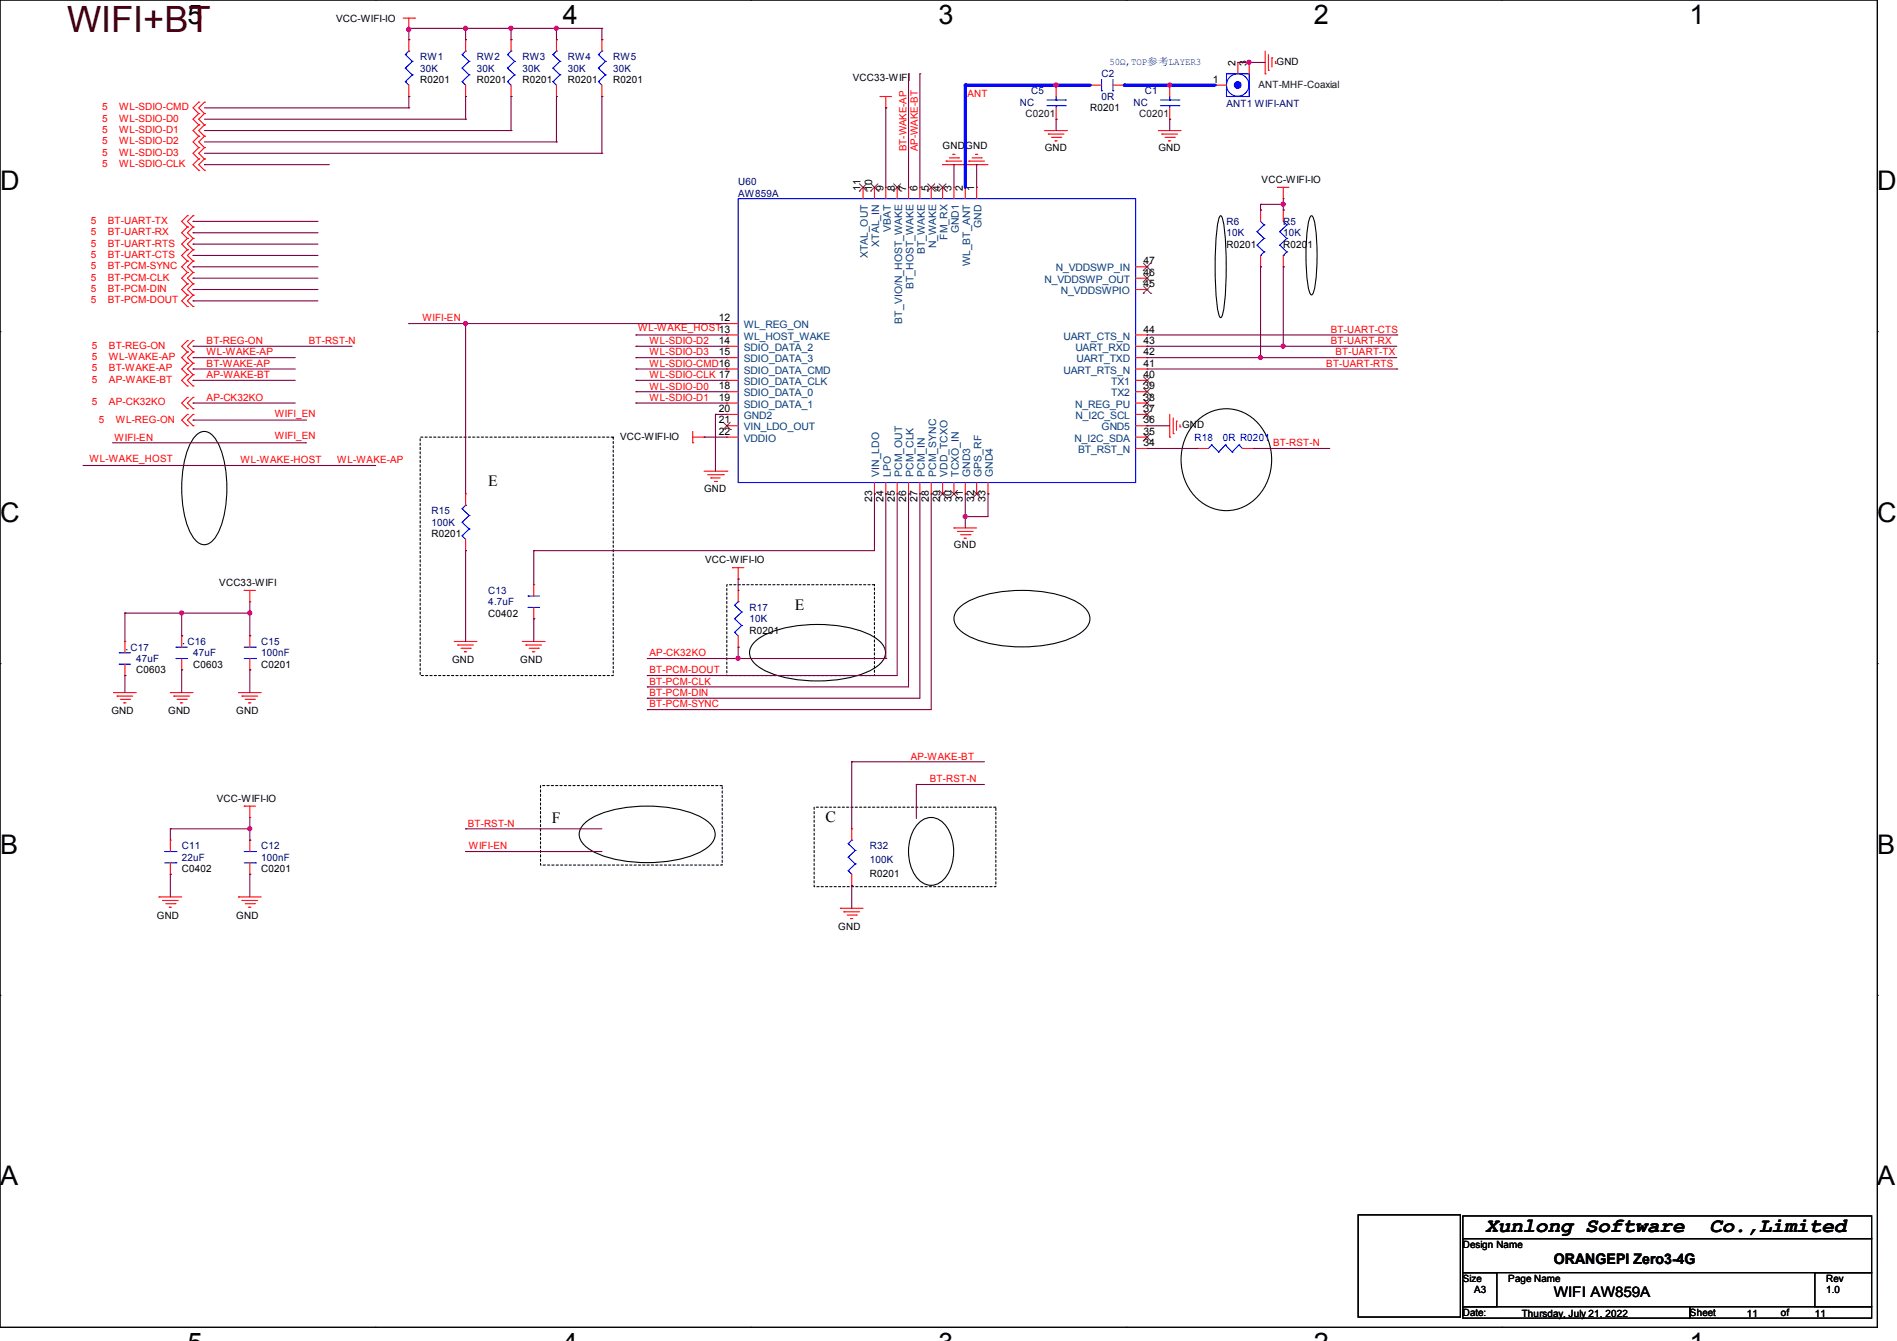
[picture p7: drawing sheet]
<svg xmlns="http://www.w3.org/2000/svg" width="297mm" height="210mm" viewBox="0 0 297 210" stroke-linecap="round" stroke-linejoin="round" font-family="sans-serif">
<defs><g id="words">
<text font-size="5.7" fill="#400000" x="10.5" y="5.1">WIFI+BT</text>
<g font-size="4.2">
<text x="29.4" y="3.8">5</text>
<text x="88.1" y="3.8">4</text>
<text x="146.9" y="3.8">3</text>
<text x="205.7" y="3.8">2</text>
<text x="264.5" y="3.8">1</text>
<text x="0" y="29.8">D</text>
<text x="293.9" y="29.8">D</text>
<text x="0" y="81.7">C</text>
<text x="293.9" y="81.7">C</text>
<text x="0" y="133.7">B</text>
<text x="293.9" y="133.7">B</text>
<text x="0" y="185.6">A</text>
<text x="293.9" y="185.6">A</text>
</g>
<g font-size="3.2">
<text x="232.6" y="192.9">Xunlong Software</text>
<text x="267.6" y="192.9">Co.,Limited</text>
</g>
<g font-size="2.5">
<text x="76.5" y="76">E</text>
<text x="124.5" y="95.6">E</text>
<text x="86.4" y="128.8">F</text>
<text x="129.2" y="128.7">C</text>
</g>
<g font-size="2.3">
<text x="243.2" y="197.9">ORANGEPI Zero3-4G</text>
<text x="243.2" y="203.2">WIFI AW859A</text>
</g>
<g font-size="1.6">
<text x="52.6" y="3.4">VCC-WIFI-IO</text>
<text x="193.4" y="10.3" transform="rotate(-90 193.4 10.3)">2</text>
<text x="195.2" y="10.3" transform="rotate(-90 195.2 10.3)">3</text>
<text x="199.9" y="10.2">GND</text>
<text x="65.8" y="13">R0201</text>
<text x="74.7" y="13">R0201</text>
<text x="81.8" y="13">R0201</text>
<text x="88.9" y="13">R0201</text>
<text x="96" y="13">R0201</text>
<text x="133.5" y="12.7">VCC33-WIFI</text>
<text x="170.7" y="17.4">R0201</text>
<text x="189.9" y="13">1</text>
<text x="147.6" y="23.3">GND</text>
<text x="151.1" y="23.3">GND</text>
<text x="163.6" y="23.7">GND</text>
<text x="181.4" y="23.7">GND</text>
<text x="134.7" y="29.9" transform="rotate(-90 134.7 29.9)">11</text>
<text x="136.5" y="29.9" transform="rotate(-90 136.5 29.9)">10</text>
<text x="138.3" y="29.9" transform="rotate(-90 138.3 29.9)">9</text>
<text x="140.1" y="29.9" transform="rotate(-90 140.1 29.9)">8</text>
<text x="141.9" y="29.9" transform="rotate(-90 141.9 29.9)">7</text>
<text x="143.6" y="29.9" transform="rotate(-90 143.6 29.9)">6</text>
<text x="145.4" y="29.9" transform="rotate(-90 145.4 29.9)">5</text>
<text x="147.2" y="29.9" transform="rotate(-90 147.2 29.9)">4</text>
<text x="149" y="29.9" transform="rotate(-90 149 29.9)">3</text>
<text x="150.7" y="29.9" transform="rotate(-90 150.7 29.9)">2</text>
<text x="152.5" y="29.9" transform="rotate(-90 152.5 29.9)">1</text>
<text x="197.5" y="28.7">VCC-WIFI-IO</text>
<text x="179" y="41.4">47</text>
<text x="192" y="38.8">R0201</text>
<text x="200.9" y="38.8">R0201</text>
<text x="179" y="45">45</text>
<text x="179" y="43.2">46</text>
<text x="112.6" y="53.8">14</text>
<text x="112.6" y="50.3">12</text>
<text x="179" y="53.8">43</text>
<text x="179" y="52.1">44</text>
<text x="112.6" y="55.6">15</text>
<text x="179" y="59.2">40</text>
<text x="179" y="55.6">42</text>
<text x="179" y="57.4">41</text>
<text x="112.6" y="61">18</text>
<text x="112.6" y="62.7">19</text>
<text x="112.6" y="64.5">20</text>
<text x="179" y="64.5">37</text>
<text x="179" y="61">39</text>
<text x="179" y="62.7">38</text>
<text x="97.1" y="68.8">VCC-WIFI-IO</text>
<text x="112.6" y="68.1">22</text>
<text x="112.6" y="66.3">21</text>
<text x="179" y="68.1">35</text>
<text x="179" y="66.3">36</text>
<text x="179" y="69.8">34</text>
<text x="185.1" y="67.1">GND</text>
<text x="110.2" y="77">GND</text>
<text x="136.5" y="78.6" transform="rotate(-90 136.5 78.6)">23</text>
<text x="138.3" y="78.6" transform="rotate(-90 138.3 78.6)">24</text>
<text x="140.1" y="78.6" transform="rotate(-90 140.1 78.6)">25</text>
<text x="141.9" y="78.6" transform="rotate(-90 141.9 78.6)">26</text>
<text x="143.6" y="78.6" transform="rotate(-90 143.6 78.6)">27</text>
<text x="145.4" y="78.6" transform="rotate(-90 145.4 78.6)">28</text>
<text x="147.2" y="78.6" transform="rotate(-90 147.2 78.6)">29</text>
<text x="149" y="78.6" transform="rotate(-90 149 78.6)">30</text>
<text x="150.7" y="78.6" transform="rotate(-90 150.7 78.6)">31</text>
<text x="152.5" y="78.6" transform="rotate(-90 152.5 78.6)">32</text>
<text x="154.3" y="78.6" transform="rotate(-90 154.3 78.6)">33</text>
<text x="67.6" y="84.1">R0201</text>
<text x="110.4" y="88.2">VCC-WIFI-IO</text>
<text x="149.4" y="85.9">GND</text>
<text x="34.3" y="91.8">VCC33-WIFI</text>
<text x="76.5" y="96.6">C0402</text>
<text x="117.3" y="99.2">R0201</text>
<text x="21.3" y="105.5">C0603</text>
<text x="30.2" y="104.6">C0603</text>
<text x="40.9" y="104.6">C0201</text>
<text x="70.8" y="103.8">GND</text>
<text x="81.4" y="103.8">GND</text>
<text x="17.4" y="111.8">GND</text>
<text x="26.3" y="111.8">GND</text>
<text x="37" y="111.8">GND</text>
<text x="34" y="125.6">VCC-WIFI-IO</text>
<text x="28.4" y="136.6">C0402</text>
<text x="40.9" y="136.6">C0201</text>
<text x="136.2" y="137.3">R0201</text>
<text x="24.6" y="143.8">GND</text>
<text x="37" y="143.8">GND</text>
<text x="131.2" y="145.6">GND</text>
<text x="229" y="195.4">Design Name</text>
<text x="229" y="200.7">Size</text>
<text x="230.8" y="202.5">A3</text>
<text x="236.1" y="200.7">Page Name</text>
<text x="285.9" y="200.7">Rev</text>
<text x="285.9" y="202.5">1.0</text>
<text x="229" y="206.1">Date:</text>
<text x="238.3" y="206.2">Thursday, July 21, 2022</text>
<text x="264.6" y="206.1">Sheet</text>
<text x="273.5" y="206.2">11</text>
<text x="278.8" y="206.1">of</text>
<text x="284.1" y="206.2">11</text>
</g>
<g font-size="1.6" fill="#000080">
<text x="65.8" y="9.4">RW1</text>
<text x="65.8" y="11.2">30K</text>
<text x="74.7" y="9.4">RW2</text>
<text x="74.7" y="11.2">30K</text>
<text x="81.8" y="9.4">RW3</text>
<text x="81.8" y="11.2">30K</text>
<text x="88.9" y="9.4">RW4</text>
<text x="88.9" y="11.2">30K</text>
<text x="96" y="9.4">RW5</text>
<text x="96" y="11.2">30K</text>
<text x="159.7" y="16.6">NC</text>
<text x="161.5" y="14.8">C5</text>
<text x="172.5" y="12.1">C2</text>
<text x="172.5" y="15.7">0R</text>
<text x="177.5" y="16.6">NC</text>
<text x="179.2" y="14.8">C1</text>
<text x="192" y="16.7">ANT1 WIFI-ANT</text>
<text x="115.6" y="29">U60</text>
<text x="115.6" y="30.8">AW859A</text>
<text x="192" y="35.2">R6</text>
<text x="200.9" y="35.2">R5</text>
<text x="192" y="37">10K</text>
<text x="200.9" y="37">10K</text>
<text x="67.6" y="80.6">R15</text>
<text x="67.6" y="82.3">100K</text>
<text x="76.5" y="93">C13</text>
<text x="76.5" y="94.8">4.7uF</text>
<text x="117.3" y="95.7">R17</text>
<text x="20.4" y="101.9">C17</text>
<text x="29.3" y="101">C16</text>
<text x="40.9" y="101">C15</text>
<text x="117.3" y="97.5">10K</text>
<text x="21.3" y="103.7">47uF</text>
<text x="30.2" y="102.8">47uF</text>
<text x="40.9" y="102.8">100nF</text>
<text x="28.4" y="133">C11</text>
<text x="28.4" y="134.8">22uF</text>
<text x="40.9" y="133">C12</text>
<text x="40.9" y="134.8">100nF</text>
<text x="136.2" y="133">R32</text>
<text x="136.2" y="135.1">100K</text>
</g>
<g font-size="1.6" fill="#00f">
<text x="173.7" y="10.1">50Ω,TOP参考LAYER3</text>
<text x="187" y="69">R18</text>
<text x="191.5" y="69">0R R0201</text>
<text x="19.8" y="101.3" transform="rotate(90 19.8 101.3)">.</text>
<text x="28.7" y="100.5" transform="rotate(90 28.7 100.5)">.</text>
</g>
<g font-size="1.6" fill="#f00">
<text x="16" y="17.3">5</text>
<text x="18.7" y="17.3">WL-SDIO-CMD</text>
<text x="151.5" y="15.1">ANT</text>
<text x="16" y="22.6">5</text>
<text x="16" y="19.1">5</text>
<text x="16" y="20.8">5</text>
<text x="18.7" y="22.6">WL-SDIO-D2</text>
<text x="18.7" y="19.1">WL-SDIO-D0</text>
<text x="18.7" y="20.8">WL-SDIO-D1</text>
<text x="141.9" y="23.7" transform="rotate(-90 141.9 23.7)">BT-WAKE-AP</text>
<text x="143.7" y="23.7" transform="rotate(-90 143.7 23.7)">AP-WAKE-BT</text>
<text x="16" y="26.2">5</text>
<text x="16" y="24.4">5</text>
<text x="18.7" y="26.2">WL-SDIO-CLK</text>
<text x="18.7" y="24.4">WL-SDIO-D3</text>
<text x="14.2" y="35.1">5</text>
<text x="16.9" y="35.1">BT-UART-TX</text>
<text x="14.2" y="36.8">5</text>
<text x="14.2" y="38.6">5</text>
<text x="14.2" y="40.4">5</text>
<text x="16.9" y="36.8">BT-UART-RX</text>
<text x="16.9" y="38.6">BT-UART-RTS</text>
<text x="16.9" y="40.4">BT-UART-CTS</text>
<text x="14.2" y="43.9">5</text>
<text x="14.2" y="42.2">5</text>
<text x="14.2" y="45.7">5</text>
<text x="14.2" y="47.5">5</text>
<text x="16.9" y="43.9">BT-PCM-CLK</text>
<text x="16.9" y="42.2">BT-PCM-SYNC</text>
<text x="16.9" y="45.7">BT-PCM-DIN</text>
<text x="16.9" y="47.5">BT-PCM-DOUT</text>
<text x="32.3" y="53.9">BT-REG-ON</text>
<text x="48.3" y="53.9">BT-RST-N</text>
<text x="66.1" y="50.3">WIFI-EN</text>
<text x="99.9" y="51.9">WL-WAKE_HOST13</text>
<text x="101.7" y="53.9">WL-SDIO-D2</text>
<text x="208.4" y="53.9">BT-UART-RX</text>
<text x="208.4" y="52.1">BT-UART-CTS</text>
<text x="14.4" y="59.9">5</text>
<text x="14.4" y="58.2">5</text>
<text x="14.4" y="56.4">5</text>
<text x="14.4" y="54.6">5</text>
<text x="17.1" y="59.9">AP-WAKE-BT</text>
<text x="17.1" y="58.2">BT-WAKE-AP</text>
<text x="17.1" y="56.4">WL-WAKE-AP</text>
<text x="17.1" y="54.6">BT-REG-ON</text>
<text x="32.3" y="59.2">AP-WAKE-BT</text>
<text x="32.3" y="57.4">BT-WAKE-AP</text>
<text x="32.3" y="55.7">WL-WAKE-AP</text>
<text x="101.7" y="59.2">WL-SDIO-CLK 17</text>
<text x="101.7" y="55.7">WL-SDIO-D3</text>
<text x="101.7" y="57.4">WL-SDIO-CMD16</text>
<text x="207.6" y="57.4">BT-UART-RTS</text>
<text x="209.1" y="55.7">BT-UART-TX</text>
<text x="14.4" y="63.5">5</text>
<text x="17.1" y="63.5">AP-CK32KO</text>
<text x="32.3" y="62.8">AP-CK32KO</text>
<text x="43" y="65.2">WIFI_EN</text>
<text x="101.7" y="61">WL-SDIO-D0</text>
<text x="101.7" y="62.8">WL-SDIO-D1</text>
<text x="15.5" y="66.2">5</text>
<text x="17.9" y="69">WIFI-EN</text>
<text x="18.1" y="66.2">WL-REG-ON</text>
<text x="43" y="68.8">WIFI_EN</text>
<text x="199.3" y="69.9">BT-RST-N</text>
<text x="14" y="72.3">WL-WAKE_HOST</text>
<text x="37.7" y="72.6">WL-WAKE-HOST</text>
<text x="52.8" y="72.6">WL-WAKE-AP</text>
<text x="101.7" y="105.5">BT-PCM-DOUT</text>
<text x="101.7" y="107.2">BT-PCM-CLK</text>
<text x="101.7" y="102.8">AP-CK32KO</text>
<text x="101.7" y="110.8">BT-PCM-SYNC</text>
<text x="101.7" y="109">BT-PCM-DIN</text>
<text x="142.6" y="119">AP-WAKE-BT</text>
<text x="145.6" y="122.5">BT-RST-N</text>
<text x="73.2" y="129.5">BT-RST-N</text>
<text x="73.4" y="133">WIFI-EN</text>
</g>
<g font-size="1.6" fill="#004000">
<text x="197" y="13.7">ANT-MHF-Coaxial</text>
<text x="160.6" y="18.3">C0201</text>
<text x="178.4" y="18.3">C0201</text>
</g>
<g font-size="1.6" fill="#004080">
<text x="153.7" y="35.6" transform="rotate(-90 153.7 35.6)">GND</text>
<text x="135.9" y="40.5" transform="rotate(-90 135.9 40.5)">XTAL_OUT</text>
<text x="137.7" y="38.7" transform="rotate(-90 137.7 38.7)">XTAL_IN</text>
<text x="139.4" y="36.3" transform="rotate(-90 139.4 36.3)">VBAT</text>
<text x="144.8" y="39.8" transform="rotate(-90 144.8 39.8)">BT_WAKE</text>
<text x="146.6" y="38.9" transform="rotate(-90 146.6 38.9)">N_WAKE</text>
<text x="148.3" y="37.5" transform="rotate(-90 148.3 37.5)">FM_RX</text>
<text x="150.1" y="36.5" transform="rotate(-90 150.1 36.5)">GND1</text>
<text x="151.9" y="41.6" transform="rotate(-90 151.9 41.6)">WL_BT_ANT</text>
<text x="143" y="45.3" transform="rotate(-90 143 45.3)">BT_HOST_WAKE</text>
<text x="163.5" y="44.3">N_VDDSWP_OUT</text>
<text x="165.3" y="42.5">N_VDDSWP_IN</text>
<text x="166.1" y="46.1">N_VDDSWPIO</text>
<text x="116.5" y="53.2">WL_HOST_WAKE</text>
<text x="116.5" y="51.4">WL_REG_ON</text>
<text x="141.2" y="50.7" transform="rotate(-90 141.2 50.7)">BT_VIO/N_HOST_WAKE</text>
<text x="166.5" y="53.2">UART_CTS_N</text>
<text x="116.5" y="54.9">SDIO_DATA_2</text>
<text x="116.5" y="58.5">SDIO_DATA_CMD</text>
<text x="116.5" y="56.7">SDIO_DATA_3</text>
<text x="166.5" y="58.5">UART_RTS_N</text>
<text x="168.4" y="54.9">UART_RXD</text>
<text x="168.5" y="56.7">UART_TXD</text>
<text x="116.5" y="62.1">SDIO_DATA_0</text>
<text x="116.5" y="60.3">SDIO_DATA_CLK</text>
<text x="116.5" y="63.8">SDIO_DATA_1</text>
<text x="116.5" y="65.6">GND2</text>
<text x="168.3" y="63.8">N_REG_PU</text>
<text x="168.4" y="65.6">N_I2C_SCL</text>
<text x="174" y="62.1">TX2</text>
<text x="174" y="60.3">TX1</text>
<text x="116.5" y="69.2">VDDIO</text>
<text x="116.5" y="67.4">VIN_LDO_OUT</text>
<text x="168.2" y="69.2">N_I2C_SDA</text>
<text x="168.8" y="71">BT_RST_N</text>
<text x="172.5" y="67.4">GND5</text>
<text x="137.7" y="74.7" transform="rotate(-90 137.7 74.7)">VIN_LDO</text>
<text x="139.4" y="74.7" transform="rotate(-90 139.4 74.7)">LPO</text>
<text x="141.2" y="74.7" transform="rotate(-90 141.2 74.7)">PCM_OUT</text>
<text x="143" y="74.7" transform="rotate(-90 143 74.7)">PCM_CLK</text>
<text x="144.8" y="74.7" transform="rotate(-90 144.8 74.7)">PCM_IN</text>
<text x="146.6" y="74.7" transform="rotate(-90 146.6 74.7)">PCM_SYNC</text>
<text x="148.3" y="74.7" transform="rotate(-90 148.3 74.7)">VDD_TCXO</text>
<text x="150.1" y="74.7" transform="rotate(-90 150.1 74.7)">TCXO_IN</text>
<text x="151.9" y="74.7" transform="rotate(-90 151.9 74.7)">GND3</text>
<text x="153.7" y="74.7" transform="rotate(-90 153.7 74.7)">GPS_RF</text>
<text x="155.4" y="74.7" transform="rotate(-90 155.4 74.7)">GND4</text>
</g>
</g></defs>
<g fill="none" stroke="#000" stroke-width=".17">
<path d="M0 0h293.9v207.9h-293.9zM58.8 0h.1M117.6 0h.1M176.3 0h.1M235.1 0h.1M191 33.9l.1-.1a2.76 2.76 0 0 1 .6 1.9 52.5 52.5 0 0 1-.3 13.5l-.3 .5a2.76 2.76 0 0 1-.5-1.8 52.5 52.5 0 0 1 .2-13.6zM205.2 33.9l.1-.1a2.45 2.45 0 0 1 .7 1.8 32.5 32.5 0 0 1-.3 10.1l-.4 .5a2.45 2.45 0 0 1-.6-1.8 32.5 32.5 0 0 1 .3-10.1zM0 51.9h.1M293.9 51.9h.1M30.5 68.4a1.76 1.76 0 0 1 3 0 13.5 13.5 0 0 1 2 8 13.5 13.5 0 0 1-2 8.1 1.76 1.76 0 0 1-3 0 13.5 13.5 0 0 1-2.1-8.1 13.5 13.5 0 0 1 2.1-8zM187.3 66a6.6 6.6 0 0 1 10.7 1.6 8.5 8.5 0 0 1-3 11.6 6.8 6.8 0 0 1-9.4-3.8 8.7 8.7 0 0 1 1.7-9.4zM150.2 95.2a11.1 11.1 0 0 1 5.7-2.4 21.4 21.4 0 0 1 12.5 1.4 3.6 3.6 0 0 1 2.2 2.7 2.88 2.88 0 0 1-1.4 2.2 17 17 0 0 1-9.2 2.2 17 17 0 0 1-9.2-2.2 2.65 2.65 0 0 1-1.4-2.8l.3-.6z"/>
<path d="M0 103.9h.1M118.2 100.5a11.1 11.1 0 0 1 5.6-2.4 21.4 21.4 0 0 1 12.6 1.4 3.6 3.6 0 0 1 2.2 2.7 2.88 2.88 0 0 1-1.4 2.2 17 17 0 0 1-9.2 2.2 17 17 0 0 1-9.2-2.2 2.65 2.65 0 0 1-1.4-2.8l.3-.6zM293.9 103.9h.1M91.5 128.9a11.1 11.1 0 0 1 5.7-2.3 21.4 21.4 0 0 1 12.6 1.4 3.6 3.6 0 0 1 2.2 2.7 2.88 2.88 0 0 1-1.5 2.2 17 17 0 0 1-9.2 2.2 17 17 0 0 1-9.2-2.2 2.65 2.65 0 0 1-1.3-2.8l.3-.6zM144 128.7a2.64 2.64 0 0 1 4.1 .6 7 7 0 0 1-.5 8.6 2.64 2.64 0 0 1-4.1-.5 7 7 0 0 1 .5-8.7zM0 155.9h.1M293.9 155.9h.1M212.6 190.2h16v16h-16zM229 190.4h64v3.6h-64zM229 194h64v5.3h-64zM229 199.3h5.4v5.3h-5.4zM284.1 199.3h8.9v5.3h-8.9z"/>
<path d="M58.8 207.9h.1M117.6 207.9h.1M176.3 207.9h.1M229 204.6h35.6v1.8h-35.6zM235.1 207.9h.1M264.6 204.6h28.4v1.8h-28.4z"/>
</g>
<path d="M0 103.9h.1M293.9 103.9h.1" fill="none" stroke="#000" stroke-width=".16"/>
<path d="M65.8 68.5h30.2v37.3h-30.2zM113.8 91.6h23.1v14.2h-23.1zM84.6 123h28.5v12.5h-28.5zM127.5 126.4h28.4v12.5h-28.4z" fill="none" stroke="#000" stroke-width=".17" stroke-dasharray=".3 .3"/>
<g fill="none" stroke="#f00" stroke-width=".17">
<path d="M31.1 19.6h.1M31.1 17.8h.1M31.1 16h.1M31.1 17.8l-.9 .9 .9 .9M31.1 16l-.9 .9 .9 .9M31.1 19.6l-.9 .8 .9 .9M32 19.6h.1M32 17.8h.1M32 16h.1M32 17.8l-.9 .9 .9 .9M32 16l-.9 .9 .9 .9M32 19.6l-.9 .8 .9 .9"/>
<path d="M63.1 2.8h1.8M64 4.6h.1M64 2.8v1.8M64.9 2.8h.1M72.9 15.1h.1M72.9 6.2h.1M72.9 6.2v1.8M72.9 13.3v1.8M80 15.1h.1M80 6.2h.1M80 6.2v1.8M80 13.3v1.8"/>
<path d="M87.1 15.1h.1M87.1 6.2h.1M87.1 6.2v1.8M87.1 13.3v1.8M94.2 15.1h.1M94.2 6.2h.1M94.2 6.2v1.8M94.2 13.3v1.8M137.8 15.1h.1M137.8 15.1h1.8M138.7 16.9h.1M138.7 15.1v1.8"/>
<path d="M183.1 18.7h.1M183.1 13.3h.1M183.1 13.3v1.8M183.1 16.9v1.8M198.1 11.6h.1M198.1 8v3.6M198.6 11h.1M198.6 8.6v2.4M199.1 9.1h.1M199.1 9.1v1.4M199.7 9.9h.1M199.7 9.6v.3"/>
<path d="M29.3 37.3h.1M29.3 35.6h.1M29.3 33.8h.1M29.3 39.1h.1M29.3 35.6l-.9 .8 .9 .9M29.3 33.8l-.9 .9 .9 .9M29.3 37.3l-.9 .9 .9 .9M29.3 39.1l-.9 .9 .9 .9M30.2 37.3h.1M30.2 35.6h.1M30.2 33.8h.1M30.2 39.1h.1"/>
<path d="M30.2 35.6l-.9 .8 .9 .9M30.2 33.8l-.9 .9 .9 .9M30.2 37.3l-.9 .9 .9 .9M30.2 39.1l-.9 .9 .9 .9M31.1 26.7h.1M31.1 24.9h.1M31.1 23.1h.1M31.1 21.3h.1M31.1 24.9l-.9 .9 .9 .9M31.1 21.3l-.9 .9 .9 .9M31.1 23.1l-.9 .9 .9 .9M32 26.7h.1"/>
<path d="M32 24.9h.1M32 23.1h.1M32 21.3h.1M32 24.9l-.9 .9 .9 .9M32 21.3l-.9 .9 .9 .9M32 23.1l-.9 .9 .9 .9M147.6 25.8h.1M147.6 25.8h7.1M148.1 25.2h.1M148.1 25.2h2.5M148.6 24.7h1.5M149.2 24.2h.1"/>
<path d="M149.2 24.2h.3M150.1 24.7h.1M151.1 25.8h.1M151.7 25.2h.1M151.7 25.2h2.4M152.2 24.7h1.4M152.7 24.2h.1M152.7 24.2h.4M153.6 24.7h.1M163.6 20.4h.1M163.6 20.4h3.5M164.1 21h.1"/>
<path d="M164.1 21h2.5M164.6 21.5h1.5M165.2 22.1h.1M165.2 22.1h.3M166.1 21.5h.1M181.4 20.4h.1M181.4 20.4h3.5M181.9 21h.1M181.9 21h2.5M182.4 21.5h1.5M183 22.1h.1M183 22.1h.3"/>
<path d="M183.9 21.5h.1M197.4 32.9h.1M197.4 32.9v1.8M200 29.3h.1M200 29.3h1.8M200.9 31.1h.1M200.9 29.3v1.8M29.3 58.7h.1M29.3 56.9h.1M29.3 55.1h.1M29.3 53.3h.1M29.3 40.9h.1"/>
<path d="M29.3 44.4h.1M29.3 42.7h.1M29.3 46.2h.1M29.3 48h.1M29.3 58.7l-.9 .9 .9 .9M29.3 56.9l-.9 .9 .9 .9M29.3 55.1l-.9 .9 .9 .9M29.3 53.3l-.9 .9 .9 .9M29.3 42.7l-.9 .9 .9 .8M29.3 40.9l-.9 .9 .9 .9M29.3 44.4l-.9 .9 .9 .9M29.3 46.2l-.9 .9 .9 .9"/>
<path d="M30.2 58.7h.1M30.2 56.9h.1M30.2 55.1h.1M30.2 53.3h.1M30.2 40.9h.1M30.2 44.4h.1M30.2 42.7h.1M30.2 46.2h.1M30.2 48h.1M30.2 58.7l-.9 .9 .9 .9M30.2 56.9l-.9 .9 .9 .9M30.2 55.1l-.9 .9 .9 .9"/>
<path d="M30.2 53.3l-.9 .9 .9 .9M30.2 42.7l-.9 .9 .9 .8M30.2 40.9l-.9 .9 .9 .9M30.2 44.4l-.9 .9 .9 .9M30.2 46.2l-.9 .9 .9 .9M197.4 41.8h.1M197.4 40v1.8M29.3 60.5h.1M29.3 64h.1M29.3 62.2h.1M29.3 64.9h.1M29.3 66.7h.1"/>
<path d="M29.3 62.2l-.9 .9 .9 .9M29.3 64.9l-.9 .9 .9 .9M30.2 60.5h.1M30.2 64h.1M30.2 62.2h.1M30.2 64.9h.1M30.2 66.7h.1M30.2 62.2l-.9 .9 .9 .9M30.2 64.9l-.9 .9 .9 .9M72.9 77.3h.1M72.9 77.3v1.8M108.5 69.3h.1"/>
<path d="M108.5 68.5h1.7M108.5 67.6v1.7M110.2 68.5h.1M110.2 73.8h3.6M110.8 74.3h2.4M111.3 74.8h.1M111.3 74.8h1.4M111.8 75.4h.4M112.2 75.4h.1M113.2 74.3h.1M113.8 73.8h.1M183.1 68.5h.1"/>
<path d="M183.1 64.9v3.6M183.7 67.9h.1M183.7 65.4v2.5M184.2 66h.1M184.2 66v1.4M184.7 66.8h.1M184.7 66.5v.3M187.4 70.2h.1M187.4 70.2h1.8M194.5 70.2h1.8M196.3 70.2h.1M38.2 92.5h.1"/>
<path d="M38.2 92.5h1.8M39.1 94.2h.1M39.1 99.6h.1M39.1 92.5v1.7M39.1 99.6v1.7M72.9 86.2h.1M72.9 84.5v1.7M83.6 91.6h.1M83.6 96.9h.1M83.6 91.6v1.7M83.6 95.1v1.8M114.7 88.9h.1"/>
<path d="M114.7 88.9h1.8M115.6 90.7h.1M115.6 92.5h.1M115.6 88.9v1.8M115.6 92.5v1.7M115.6 99.6v1.7M149.4 82.7h.1M149.4 82.7h3.5M149.9 83.2h.1M149.9 83.2h2.5M150.4 83.7h1.4M151 84.3h.1"/>
<path d="M151 84.3h.3M151.8 83.7h.1M17.8 108.5h.1M17.8 108.5h3.5M18.3 109h.1M18.3 109h2.5M18.8 109.5h1.5M19.4 110.1h.1M19.4 110.1h.3M19.6 100.5h.1M19.6 105.8h.1M19.6 100.5v1.7"/>
<path d="M19.6 104v1.8M20.3 109.5h.1M26.7 108.5h.1M26.7 108.5h3.5M27.2 109h.1M27.2 109h2.5M27.7 109.5h1.5M28.3 110.1h.1M28.3 110.1h.3M29.2 109.5h.1M37.3 108.5h.1M37.3 108.5h3.6"/>
<path d="M37.9 109h.1M37.9 109h2.4M38.4 109.5h1.4M38.9 110.1h.1M38.9 110.1h.4M39.1 104.9h.1M39.1 103.1v1.8M39.8 109.5h.1M71.1 100.5h.1M71.1 100.5h3.6M71.7 101h.1M71.7 101h2.4"/>
<path d="M72.2 101.5h1.4M72.7 102.1h.1M72.7 102.1h.4M73.6 101.5h.1M81.8 100.5h.1M81.8 100.5h3.5M82.3 101h.1M82.3 101h2.5M82.8 101.5h1.5M83.4 102.1h.1M83.4 102.1h.3M84.3 101.5h.1"/>
<path d="M115.6 101.3h.1M26.7 131.6h.1M26.7 136.9h.1M26.7 131.6v1.7M26.7 135.1v1.8M38.2 126.2h.1M38.2 126.2h1.8M39.1 128h.1M39.1 131.6h.1M39.1 136.9h.1M39.1 126.2v1.8M39.1 131.6v1.7"/>
<path d="M39.1 135.1v1.8M133.3 138.7h.1M133.3 129.8h.1M133.3 129.8v1.8M133.3 136.9v1.8M24.9 140.5h.1M24.9 140.5h3.5M25.4 141h.1M25.4 141h2.5M26 141.5h1.4M26.5 142.1h.1M26.5 142.1h.3"/>
<path d="M27.4 141.5h.1M37.3 140.5h.1M37.3 140.5h3.6M37.9 141h.1M37.9 141h2.4M38.4 141.5h1.4M38.9 142.1h.1M38.9 142.1h.4M39.8 141.5h.1M131.6 142.2h.1M131.6 142.2h3.5M132.1 142.8h.1"/>
<path d="M132.1 142.8h2.5M132.6 143.3h1.5M133.2 143.8h.1M133.2 143.8h.3M134.1 143.3h.1"/>
</g>
<g fill="none" stroke="#00f" stroke-width=".17">
<path d="M72.3 12.8h.1M72.3 10.7h.1M72.3 8.6h.1M72.3 12.8l.6 .5M72.3 10.7l1.1 1M72.3 8.6l1.1 1M72.9 8h.1M72.9 8l-.6 .6M73.4 11.7h.1M73.4 9.6h.1M73.4 11.7l-1.1 1.1M73.4 9.6l-1.1 1.1"/>
<path d="M79.5 12.8h.1M79.5 10.7h.1M79.5 8.6h.1M79.5 12.8l.5 .5M79.5 10.7l1.1 1M79.5 8.6l1.1 1M80 8h.1M80 8l-.5 .6M80.6 11.7h.1M80.6 9.6h.1M80.6 11.7l-1.1 1.1M80.6 9.6l-1.1 1.1"/>
<path d="M86.6 12.8h.1M86.6 10.7h.1M86.6 8.6h.1M86.6 12.8l.5 .5M86.6 10.7l1.1 1M86.6 8.6l1.1 1M87.1 8h.1M87.1 8l-.5 .6M87.7 11.7h.1M87.7 9.6h.1M87.7 11.7l-1.1 1.1M87.7 9.6l-1.1 1.1"/>
<path d="M93.7 12.8h.1M93.7 10.7h.1M93.7 8.6h.1M93.7 12.8l.5 .5M93.7 10.7l1.1 1M93.7 8.6l1.1 1M94.2 8h.1M94.2 8l-.5 .6M94.8 11.7h.1M94.8 9.6h.1M94.8 11.7l-1.1 1.1M94.8 9.6l-1.1 1.1"/>
<path d="M181.7 15.7h2.9M181.7 16.6h2.9M183.1 16.6h.1M183.1 15.7h.1M183.1 15.1v.6M183.1 16.6v.3M184.6 15.7h.1M184.6 16.6h.1M196.8 36.3h.1M196.8 38.4h.1M196.8 36.3l1.1 1M196.8 38.4l1.1 1.1"/>
<path d="M197.4 34.7l.5 .5M197.9 35.2h.1M197.9 37.3h.1M197.9 39.5h.1M197.9 35.2l-1.1 1.1M197.9 37.3l-1.1 1.1M197.9 39.5l-.5 .5M197.4 40h.1M72.3 79.7h.1M72.3 79.7l1.1 1M72.9 79.1h.1M72.9 79.1l-.6 .6"/>
<path d="M189.7 69.7h.1M189.7 69.7l-.5 .5M189.7 69.7l1.1 1.1M190.8 70.8h.1M191.9 69.7h.1M191.9 69.7l-1.1 1.1M191.9 69.7l1 1.1M192.9 70.8h.1M194 69.7h.1M194 69.7l-1.1 1.1M194 69.7l.5 .5M194.5 70.2h.1"/>
<path d="M72.3 83.9h.1M72.3 81.8h.1M72.3 83.9l.6 .6M72.3 81.8l1.1 1M73.4 82.8h.1M73.4 80.7h.1M73.4 82.8l-1.1 1.1M73.4 80.7l-1.1 1.1M82.7 93.3h.1M82.7 95.1h.1M82.7 93.3h1.8M82.7 95.1h1.8"/>
<path d="M115 99h.1M115 96.9h.1M115 94.8h.1M115 99l.6 .6M115 96.9l1.1 1.1M115 94.8l1.1 1M115.6 94.2h.1M115.6 94.2l-.6 .6M116.1 98h.1M116.1 95.8h.1M116.1 98l-1.1 1M116.1 95.8l-1.1 1.1"/>
<path d="M18.7 102.2h.1M18.7 104h.1M18.7 102.2h1.7M18.7 104h1.7M38.2 101.3h1.8M38.2 103.1h1.8M40 101.3h.1M40 103.1h.1M25.8 133.3h1.8M25.8 135.1h1.8M27.6 133.3h.1M27.6 135.1h.1"/>
<path d="M38.2 133.3h1.8M38.2 135.1h1.8M40 133.3h.1M40 135.1h.1M132.8 136.4h.1M132.8 134.2h.1M132.8 132.1h.1M132.8 136.4l.5 .5M132.8 134.2l1.1 1.1M132.8 132.1l1.1 1.1M133.3 131.6h.1M133.3 131.6l-.5 .5"/>
<path d="M133.9 135.3h.1M133.9 133.2h.1M133.9 135.3l-1.1 1.1M133.9 133.2l-1.1 1"/>
</g>
<circle cx="193.8" cy="13.3" r=".53" fill="#00f"/>
<g fill="none" stroke="#00f" stroke-width=".17">
<path d="M63.5 12.8h.1M63.5 10.7h.1M63.5 8.6h.1M63.5 12.8l.5 .5M63.5 10.7l1.1 1M63.5 8.6l1.1 1M64 8h.1M64 8l-.5 .6M64.6 11.7h.1M64.6 9.6h.1M64.6 11.7l-1.1 1.1M64.6 9.6l-1.1 1.1"/>
<path d="M163.9 15.7h2.9M163.9 16.6h2.9M165.4 16.6h.1M165.4 15.7h.1M165.4 15.1v.6M165.4 16.6v.3M166.8 15.7h.1M166.8 16.6h.1M172.5 14.2h.1M172.5 12.4v1.8M174.2 14.2h.1M174.2 12.4v1.8"/>
<path d="M192 11.6h3.6v3.5h-3.6zM115.6 31.1h62.2v44.5h-62.2zM200.4 36.3h.1M200.4 38.4h.1M200.4 36.3l1.1 1M200.4 38.4l1.1 1.1M200.9 34.7l.6 .5M201.5 35.2h.1M201.5 37.3h.1M201.5 39.5h.1M201.5 35.2l-1.1 1.1M201.5 37.3l-1.1 1.1"/>
<path d="M201.5 39.5l-.6 .5M200.9 40h.1M27.6 101.3h.1M27.6 103.1h.1M27.6 101.3h1.7M27.6 103.1h1.7"/>
<circle cx="193.8" cy="13.3" r=".53"/>
<circle cx="193.8" cy="13.3" r="1.76"/>
</g>
<g fill="none" stroke="#f00" stroke-width=".17">
<path d="M64 15.1h.1M64 6.2h.1M64 6.2v1.8M64 13.3v1.8M165.4 18.7h.1M165.4 13.3h.1M165.4 13.3v1.8M165.4 16.9v1.8M170.7 13.3h.1M170.7 13.3h1.8M174.2 13.3h1.8M176 13.3h.1"/>
<path d="M190.2 13.3h.1M190.2 13.3h1.8M193.8 9.8h.1M193.8 9.8v1.8M195.6 9.8h.1M195.6 9.8v1.8M135.1 29.3h.1M135.1 29.3v1.8M136.9 29.3h.1M136.9 29.3v1.8M138.7 29.3h.1M138.7 29.3v1.8"/>
<path d="M140.5 29.3h.1M140.5 29.3v1.8M142.2 29.3h.1M142.2 29.3v1.8M144 29.3h.1M144 29.3v1.8M145.8 29.3h.1M145.8 29.3v1.8M147.6 29.3h.1M147.6 29.3v1.8M149.4 29.3h.1M149.4 29.3v1.8"/>
<path d="M151.1 29.3h.1M151.1 29.3v1.8M152.9 29.3h.1M152.9 29.3v1.8M200.9 32.9h.1M200.9 32.9v1.8M113.8 52.5h.1M113.8 54.2h.1M113.8 59.6h.1M113.8 57.8h.1M113.8 56h.1M113.8 50.7h.1"/>
<path d="M113.8 59.6h1.8M113.8 52.5h1.8M113.8 54.2h1.8M113.8 57.8h1.8M113.8 56h1.8M113.8 50.7h1.8M177.8 59.6h1.8M177.8 52.5h1.8M177.8 54.2h1.8M177.8 57.8h1.8M177.8 56h1.8M177.8 45.3h1.8"/>
<path d="M177.8 43.6h1.8M177.8 41.8h1.8M179.6 59.6h.1M179.6 56h.1M179.6 54.2h.1M179.6 57.8h.1M179.6 52.5h.1M179.6 45.3h.1M179.6 43.6h.1M179.6 41.8h.1M200.9 41.8h.1M200.9 40v1.8"/>
<path d="M113.8 68.5h.1M113.8 61.3h.1M113.8 63.1h.1M113.8 64.9h.1M113.8 66.7h.1M113.8 64.9h1.8M113.8 68.5h1.8M113.8 61.3h1.8M113.8 63.1h1.8M113.8 66.7h1.8M136.9 77.3h.1M136.9 75.6v1.7"/>
<path d="M138.7 77.3h.1M138.7 75.6v1.7M140.5 77.3h.1M140.5 75.6v1.7M142.2 77.3h.1M142.2 75.6v1.7M144 77.3h.1M144 75.6v1.7M145.8 77.3h.1M145.8 75.6v1.7M147.6 77.3h.1M147.6 75.6v1.7"/>
<path d="M149.4 77.3h.1M149.4 75.6v1.7M151.1 77.3h.1M151.1 75.6v1.7M152.9 77.3h.1M152.9 75.6v1.7M154.7 77.3h.1M154.7 75.6v1.7M177.8 64.9h1.8M177.8 68.5h1.8M177.8 61.3h1.8M177.8 63.1h1.8"/>
<path d="M177.8 66.7h1.8M177.8 70.2h1.8M179.6 64.9h.1M179.6 68.5h.1M179.6 61.3h.1M179.6 63.1h.1M179.6 66.7h.1M179.6 70.2h.1M28.4 99.6h.1M28.4 99.6v1.7M28.4 104.9h.1M28.4 103.1v1.8"/>
</g>
<g fill="none" stroke="#804000" stroke-width=".16">
<path d="M134.5 29.9h.1M134.6 28.8l1.1 1.1M135.7 28.8l-1.2 1.1M135.7 29.9h.1M136.3 29.9h.1M136.4 28.8l1.1 1.1M137.5 28.8l-1.2 1.1M137.5 29.9h.1M139.9 29.9h.1M139.9 28.8l1.2 1.1M141 28.8l-1.1 1.1M141.1 29.9h.1"/>
<path d="M145.2 29.9h.1M145.2 28.8l1.2 1.1M146.3 28.8l-1.1 1.1M146.4 29.9h.1M147 29.9h.1M147 28.8l1.2 1.1M148.1 28.8l-1.1 1.1M148.2 29.9h.1M179 45.9h.1M179 44.2h.1M179 42.4h.1M179 59l1.2 1.2"/>
<path d="M179 44.8l1.2 1.1M179 43l1.2 1.2M179 41.2l1.2 1.2M180.1 59l-1.1 1.2M180.1 44.8l-1.1 1.1M180.1 43l-1.1 1.2M180.1 41.2l-1.1 1.2M180.2 45.9h.1M180.2 44.2h.1M180.2 42.4h.1M113.2 67.3h.1M113.2 66.1l1.2 1.2"/>
<path d="M114.3 66.1l-1.1 1.2M114.4 67.3h.1M147 77.9h.1M147 76.8l1.2 1.1M148.1 76.8l-1.1 1.1M148.2 77.9h.1M148.8 77.9h.1M148.8 76.8l1.1 1.1M149.9 76.8l-1.1 1.1M149.9 77.9h.1M152.3 77.9h.1M152.4 76.8l1.1 1.1"/>
<path d="M153.5 76.8l-1.2 1.1M153.5 77.9h.1M179 65.5h.1M179 69h.1M179 61.9h.1M179 63.7h.1M179 60.2h.1M179 64.3l1.2 1.2M179 67.9l1.2 1.1M179 60.8l1.2 1.1M179 62.6l1.2 1.1M180.1 64.3l-1.1 1.2"/>
<path d="M180.1 67.9l-1.1 1.1M180.1 60.8l-1.1 1.1M180.1 62.6l-1.1 1.1M180.2 65.5h.1M180.2 69h.1M180.2 61.9h.1M180.2 63.7h.1M180.2 60.2h.1"/>
</g>
<path d="M193.8 9.8h1.8M195.6 9.8h.1" fill="none" stroke="#800040" stroke-width=".17"/>
<circle cx="195.6" cy="9.8" r=".32" fill="#f0f"/>
<circle cx="195.6" cy="9.8" r=".32" fill="none" stroke="#f0f" stroke-width=".17"/>
<path d="M13 72.9h45.7M17.6 69.3h30.2M47.8 69.3h.1M58.7 72.9h.1M151.1 77.3h.1M151.1 77.3v3.6" fill="none" stroke="#800040" stroke-width=".17"/>
<circle cx="151.1" cy="80.9" r=".32" fill="#f0f"/>
<circle cx="151.1" cy="80.9" r=".32" fill="none" stroke="#f0f" stroke-width=".17"/>
<path d="M72.9 50.7h.1M72.9 50.7v26.6M110.2 68.5h.1M110.2 68.5h3.6M72.9 86.2h.1M72.9 86.2v14.3M83.6 96.9h.1M83.6 86.2h.1M83.6 86.2v5.4M83.6 96.9v3.6" fill="none" stroke="#800040" stroke-width=".17"/>
<circle cx="72.9" cy="50.7" r=".32" fill="#f0f"/>
<circle cx="72.9" cy="50.7" r=".32" fill="none" stroke="#f0f" stroke-width=".17"/>
<g fill="none" stroke="#800040" stroke-width=".17">
<path d="M138.7 77.3h.1M138.7 77.3v25.8M140.5 77.3h.1M140.5 77.3v28.5h-39.2M142.2 77.3h.1M142.2 77.3v30.3h-40.9M144 77.3h.1M144 77.3v32h-42.7M145.8 77.3h.1M145.8 77.3v33.8h-44.5M115.6 90.7h.1M115.6 90.7v1.8"/>
<path d="M101.3 111.1h.1M101.3 109.3h.1M101.3 105.8h.1M101.3 107.6h.1M101.3 103.1h.1M115.6 101.3h.1M115.6 101.3v1.8h-14.3M72.9 129.8h.1M72.9 133.3h.1M72.9 129.8h21.3M72.9 133.3h21.3"/>
</g>
<circle cx="115.5" cy="103.1" r=".32" fill="#f0f"/>
<circle cx="115.5" cy="103.1" r=".32" fill="none" stroke="#f0f" stroke-width=".17"/>
<path d="M115.6 103.1h23.1M138.7 103.1h.1" fill="none" stroke="#800040" stroke-width=".17"/>
<path d="M165.4 13.3h5.3" fill="none" stroke="#00f" stroke-width=".51"/>
<circle cx="165.4" cy="13.3" r=".25" fill="#00f"/>
<path d="M165.4 18.7h.1M165.4 18.7v1.7M64 50.7h.1M64 50.7h49.8M72.9 50.7h.1M136.9 77.3h.1M136.9 77.3v8.9h-53.3M83.6 86.2h.1" fill="none" stroke="#800040" stroke-width=".17"/>
<path d="M176 13.3h7.1" fill="none" stroke="#00f" stroke-width=".51"/>
<circle cx="176" cy="13.3" r=".25" fill="#00f"/>
<g fill="none" stroke="#800040" stroke-width=".17">
<path d="M183.1 18.7h.1M183.1 18.7v1.7M179.6 52.5h39.1M179.6 57.8h39.1M197.4 56h.1M197.4 41.8h.1M197.4 56h21.3M197.4 41.8v14.2M200.9 54.2h.1M200.9 54.2h17.8M218.7 52.5h.1M218.7 57.8h.1"/>
<path d="M179.6 66.7h.1M179.6 66.7h3.5M133.3 119.3h.1M133.3 119.3v10.5M133.3 119.3h20.8M133.3 138.7h.1M133.3 138.7v3.5M143.5 122.9h.1M143.5 122.9v5.3M143.5 122.9h10.6"/>
</g>
<circle cx="197.3" cy="56" r=".32" fill="#f0f"/>
<circle cx="197.3" cy="56" r=".32" fill="none" stroke="#f0f" stroke-width=".17"/>
<path d="M179.6 56h.1M179.6 56h17.8M200.9 41.8h.1M200.9 41.8v12.4" fill="none" stroke="#800040" stroke-width=".17"/>
<circle cx="200.9" cy="54.2" r=".32" fill="#f0f"/>
<circle cx="200.9" cy="54.2" r=".32" fill="none" stroke="#f0f" stroke-width=".17"/>
<path d="M142.2 11.6h.1M142.2 11.6v17.7M144 11.6h.1M144 11.6v17.7M197.4 32h.1M197.4 32h3.5M200.9 32h.1M200.9 31.1v.9M179.6 54.2h.1M179.6 54.2h21.3" fill="none" stroke="#800040" stroke-width=".17"/>
<path d="M183.1 13.3h7.1" fill="none" stroke="#00f" stroke-width=".51"/>
<circle cx="183.1" cy="13.3" r=".25" fill="#00f"/>
<circle cx="183.1" cy="13.3" r=".32" fill="#f0f"/>
<circle cx="183.1" cy="13.3" r=".32" fill="none" stroke="#f0f" stroke-width=".17"/>
<g fill="none" stroke="#800040" stroke-width=".17">
<path d="M138.7 16.9h.1M138.7 16.9v12.4M152.9 25.8h.1M152.9 25.8v3.5M99.6 59.6h.1M99.6 54.2h.1M99.6 56h.1M99.6 57.8h.1M99.6 52.5h.1M99.6 59.6h14.2M99.6 54.2h14.2M99.6 56h14.2"/>
<path d="M99.6 57.8h14.2M99.6 52.5h14.2M99.6 61.3h.1M99.6 63.1h.1M99.6 61.3h14.2M99.6 63.1h14.2M112 64.9h.1M112 64.9h1.8M112 64.9v8.9"/>
</g>
<path d="M151.1 13.3h14.3" fill="none" stroke="#00f" stroke-width=".51"/>
<circle cx="151.1" cy="13.3" r=".25" fill="#00f"/>
<circle cx="165.3" cy="13.3" r=".32" fill="#f0f"/>
<circle cx="165.3" cy="13.3" r=".32" fill="none" stroke="#f0f" stroke-width=".17"/>
<path d="M149.4 25.8h.1M149.4 25.8v3.5" fill="none" stroke="#800040" stroke-width=".17"/>
<path d="M151.1 13.3v16" fill="none" stroke="#00f" stroke-width=".51"/>
<circle cx="151.1" cy="13.3" r=".25" fill="#00f"/>
<g fill="none" stroke="#800040" stroke-width=".17">
<path d="M64 4.4h.1M64 4.4v.2M64 4.4h16M72.9 6.2h.1M72.9 4.4v1.8M80 4.4h.1M195.6 9.8h.1M195.6 9.8h2.5M30.2 38.2h.1M30.2 36.4h.1M30.2 34.7h.1M30.2 38.2h19.6"/>
<path d="M30.2 36.4h19.6M30.2 34.7h19.6M30.2 59.6h.1M30.2 43.6h.1M30.2 45.3h.1M30.2 47.1h.1M30.2 41.8h.1M30.2 54.2h.1M30.2 40h.1M30.2 57.8h.1M30.2 59.6h16M30.2 43.6h19.6"/>
<path d="M30.2 45.3h19.6M30.2 47.1h19.6M30.2 41.8h19.6M30.2 54.2h24.9M30.2 40h19.6M30.2 57.8h16M30.2 63.1h.1M30.2 63.1h16M154.7 77.3h.1M154.7 77.3v3.6h-3.6M151.1 80.9h.1M151.1 80.9v1.8"/>
</g>
<circle cx="72.9" cy="4.4" r=".32" fill="#f0f"/>
<circle cx="72.9" cy="4.4" r=".32" fill="none" stroke="#f0f" stroke-width=".17"/>
<circle cx="80" cy="4.4" r=".32" fill="#f0f"/>
<circle cx="80" cy="4.4" r=".32" fill="none" stroke="#f0f" stroke-width=".17"/>
<path d="M80 6.2h.1M87.1 4.4h.1M87.1 6.2h.1M87.1 4.4v1.8M94.2 4.4h.1M94.2 4.4h-14.2v1.8" fill="none" stroke="#800040" stroke-width=".17"/>
<circle cx="87.1" cy="4.4" r=".32" fill="#f0f"/>
<circle cx="87.1" cy="4.4" r=".32" fill="none" stroke="#f0f" stroke-width=".17"/>
<g fill="none" stroke="#800040" stroke-width=".17">
<path d="M32 16.9h32M32 18.7h40.9M64 16.9h.1M64 15.1h.1M64 6.2h.1M64 4.6v1.6M64 15.1v1.8M72.9 18.7h.1M72.9 15.1h.1M72.9 15.1v3.6M80 15.1h.1M80 15.1v5.3"/>
<path d="M87.1 15.1h.1M87.1 15.1v7.1M94.2 6.2h.1M94.2 15.1h.1M94.2 4.4v1.8M94.2 15.1v8.9M32 25.8h.1M32 25.8h19.6M32 20.4h48M32 22.2h55.1M32 24h62.2M80 20.4h.1"/>
<path d="M87.1 22.2h.1M94.2 24h.1M30.2 56h.1M30.2 56h16M30.2 65.8h.1M30.2 65.8h17.8"/>
</g>
<circle cx="64" cy="4.6" r=".33" fill="#f0f"/>
<circle cx="64" cy="4.6" r=".33" fill="none" stroke="#f0f" stroke-width=".17"/>
<path d="M179.6 70.2h7.8M187.4 70.2h.1M196.3 70.2h.1M196.3 70.2h11.9M19.6 96h.1M19.6 96h19.5M39.1 96h.1M39.1 94.2v1.8" fill="none" stroke="#800040" stroke-width=".17"/>
<circle cx="28.4" cy="96" r=".32" fill="#f0f"/>
<circle cx="28.4" cy="96" r=".32" fill="none" stroke="#f0f" stroke-width=".17"/>
<circle cx="39.1" cy="96" r=".32" fill="#f0f"/>
<circle cx="39.1" cy="96" r=".32" fill="none" stroke="#f0f" stroke-width=".17"/>
<path d="M39.1 99.6h.1M39.1 96v3.6M28.4 104.9h.1M28.4 104.9v3.6M39.1 104.9h.1M39.1 104.9v3.6M39.1 129.8h.1M39.1 128v1.8" fill="none" stroke="#800040" stroke-width=".17"/>
<circle cx="39.1" cy="129.8" r=".32" fill="#f0f"/>
<circle cx="39.1" cy="129.8" r=".32" fill="none" stroke="#f0f" stroke-width=".17"/>
<g fill="none" stroke="#800040" stroke-width=".17">
<path d="M197.4 32.9h.1M197.4 32v.9M200.9 32.9h.1M200.9 32v.9M26.7 129.8h.1M26.7 136.9h.1M26.7 129.8v1.8M26.7 136.9v3.6M26.7 129.8h12.4M39.1 129.8h.1M39.1 131.6h.1M39.1 136.9h.1"/>
<path d="M39.1 129.8v1.8M39.1 136.9v3.6"/>
</g>
<circle cx="200.9" cy="32" r=".32" fill="#f0f"/>
<circle cx="200.9" cy="32" r=".32" fill="none" stroke="#f0f" stroke-width=".17"/>
<path d="M19.6 96h.1M19.6 96v4.5M28.4 99.6h.1M28.4 96v3.6M19.6 105.8h.1M19.6 105.8v2.7" fill="none" stroke="#800040" stroke-width=".17"/>
<circle cx="195.6" cy="9.8" r=".32" fill="#f0f"/>
<circle cx="195.6" cy="9.8" r=".32" fill="none" stroke="#f0f" stroke-width=".17"/>
<circle cx="151.1" cy="80.9" r=".32" fill="#f0f"/>
<circle cx="151.1" cy="80.9" r=".32" fill="none" stroke="#f0f" stroke-width=".17"/>
<circle cx="72.9" cy="50.7" r=".32" fill="#f0f"/>
<circle cx="72.9" cy="50.7" r=".32" fill="none" stroke="#f0f" stroke-width=".17"/>
<circle cx="115.5" cy="103.1" r=".32" fill="#f0f"/>
<circle cx="115.5" cy="103.1" r=".32" fill="none" stroke="#f0f" stroke-width=".17"/>
<circle cx="197.3" cy="56" r=".32" fill="#f0f"/>
<circle cx="197.3" cy="56" r=".32" fill="none" stroke="#f0f" stroke-width=".17"/>
<circle cx="200.9" cy="54.2" r=".32" fill="#f0f"/>
<circle cx="200.9" cy="54.2" r=".32" fill="none" stroke="#f0f" stroke-width=".17"/>
<circle cx="183.1" cy="13.3" r=".32" fill="#f0f"/>
<circle cx="183.1" cy="13.3" r=".32" fill="none" stroke="#f0f" stroke-width=".17"/>
<circle cx="165.3" cy="13.3" r=".32" fill="#f0f"/>
<circle cx="165.3" cy="13.3" r=".32" fill="none" stroke="#f0f" stroke-width=".17"/>
<circle cx="72.9" cy="4.4" r=".32" fill="#f0f"/>
<circle cx="72.9" cy="4.4" r=".32" fill="none" stroke="#f0f" stroke-width=".17"/>
<circle cx="80" cy="4.4" r=".32" fill="#f0f"/>
<circle cx="80" cy="4.4" r=".32" fill="none" stroke="#f0f" stroke-width=".17"/>
<circle cx="87.1" cy="4.4" r=".32" fill="#f0f"/>
<circle cx="87.1" cy="4.4" r=".32" fill="none" stroke="#f0f" stroke-width=".17"/>
<circle cx="64" cy="4.6" r=".33" fill="#f0f"/>
<circle cx="64" cy="4.6" r=".33" fill="none" stroke="#f0f" stroke-width=".17"/>
<circle cx="28.4" cy="96" r=".32" fill="#f0f"/>
<circle cx="28.4" cy="96" r=".32" fill="none" stroke="#f0f" stroke-width=".17"/>
<circle cx="39.1" cy="96" r=".32" fill="#f0f"/>
<circle cx="39.1" cy="96" r=".32" fill="none" stroke="#f0f" stroke-width=".17"/>
<circle cx="39.1" cy="129.8" r=".32" fill="#f0f"/>
<circle cx="39.1" cy="129.8" r=".32" fill="none" stroke="#f0f" stroke-width=".17"/>
<circle cx="200.9" cy="32" r=".32" fill="#f0f"/>
<circle cx="200.9" cy="32" r=".32" fill="none" stroke="#f0f" stroke-width=".17"/>
<use href="#words"/>
</svg>
